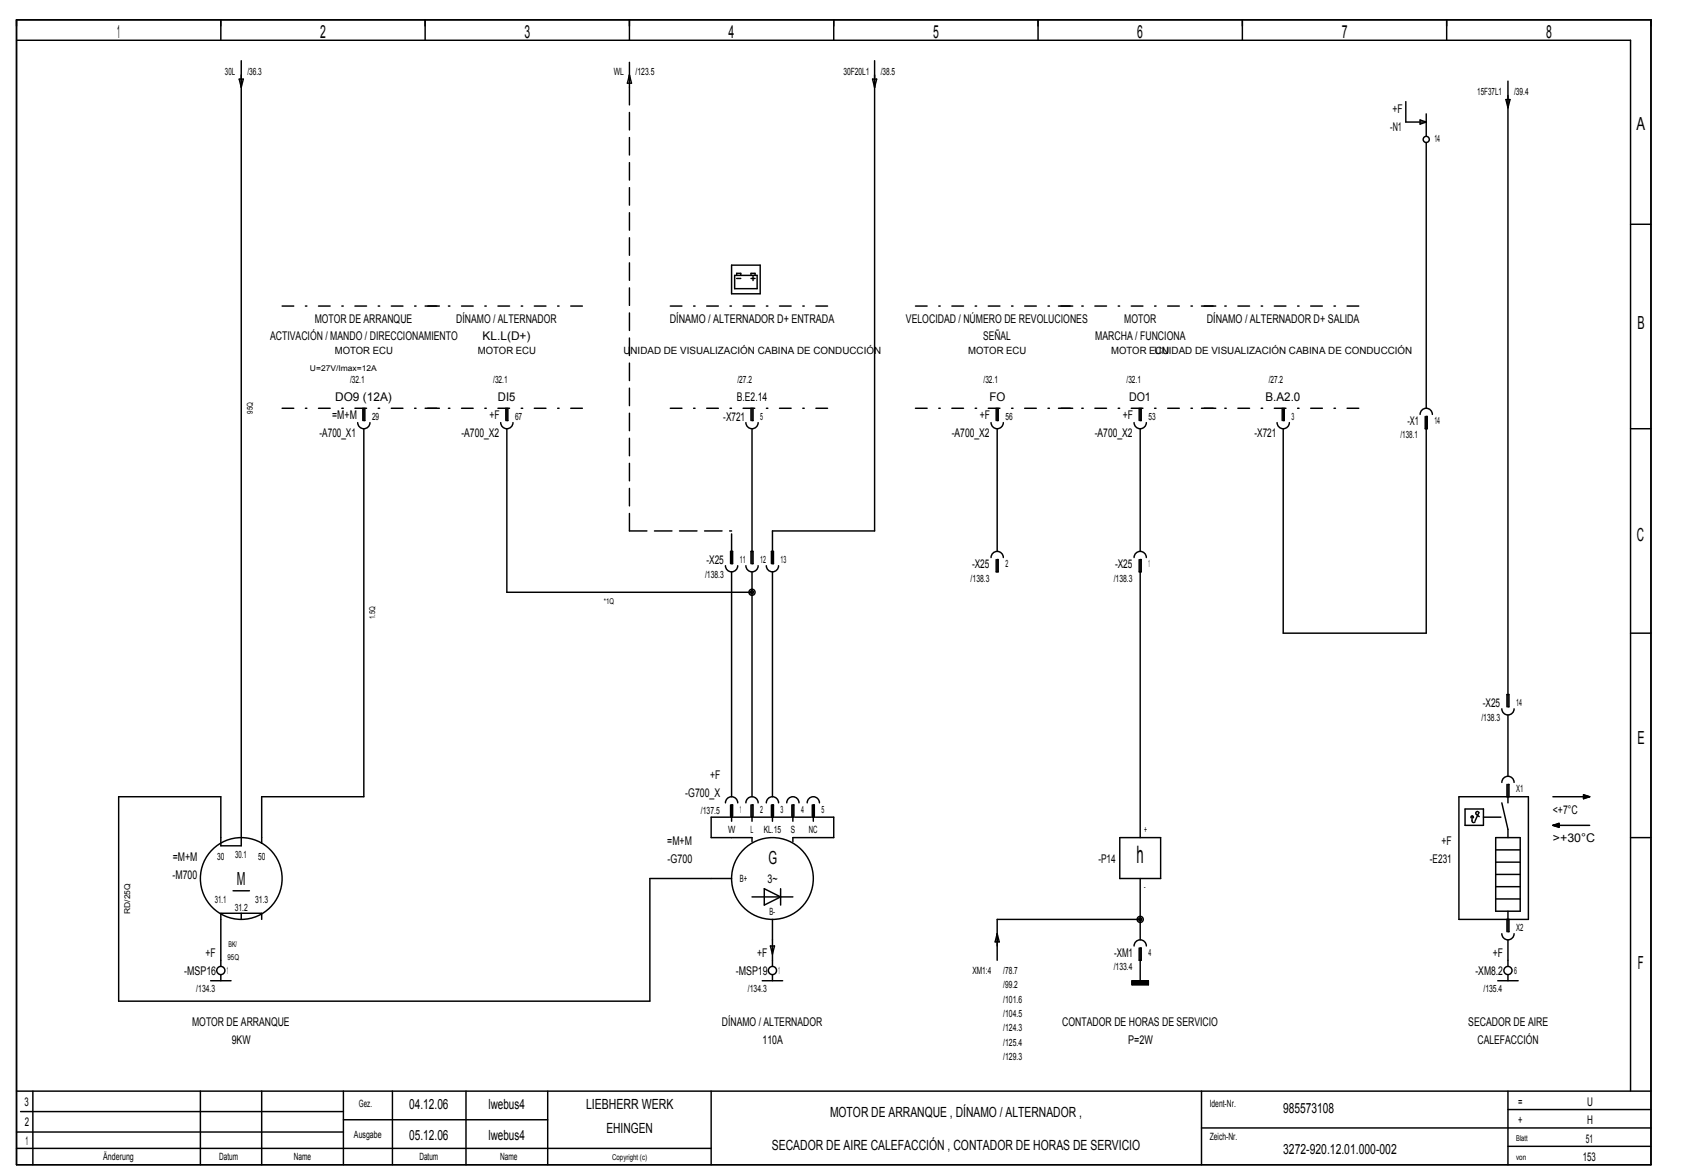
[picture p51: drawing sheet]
<svg xmlns="http://www.w3.org/2000/svg" width="408mm" height="284mm" viewBox="0 0 408 284" stroke-linecap="round" stroke-linejoin="round" font-family="sans-serif">
<defs><g id="words">
<text font-size="5.8" x="275.3" y="209">h</text>
<g font-size="4.4">
<text x="28.4" y="9.3">1</text>
<text x="77.5" y="9.3">2</text>
<text x="127.1" y="9.3">3</text>
<text x="176.5" y="9.3">4</text>
<text x="226.1" y="9.3">5</text>
<text x="275.5" y="9.3">6</text>
<text x="325.1" y="9.3">7</text>
<text x="374.6" y="9.3">8</text>
<text x="396.5" y="31.6">A</text>
<text x="396.7" y="79.6">B</text>
<text x="396.6" y="131.1">C</text>
<text x="396.7" y="180.1">E</text>
<text x="186.2" y="209.3">G</text>
<text x="57.4" y="214.2">M</text>
<text x="396.8" y="234.5">F</text>
</g>
<g font-size="3.4">
<text x="99.2" y="268.5">04.12.06</text>
<text x="118.4" y="268.5">lwebus4</text>
<text x="142" y="268.5">LIEBHERR WERK</text>
<text x="310.9" y="269.5">985573108</text>
<text x="99.2" y="275.9">05.12.06</text>
<text x="118.4" y="275.9">lwebus4</text>
<text x="146.9" y="274.4">EHINGEN</text>
<text x="201.1" y="270.4">MOTOR DE ARRANQUE , DÍNAMO / ALTERNADOR ,</text>
<text x="187" y="278.4">SECADOR DE AIRE CALEFACCIÓN , CONTADOR DE HORAS DE SERVICIO</text>
<text x="310.9" y="279.4">3272­920.12.01.000­002</text>
</g>
<g font-size="2.9">
<text x="337.4" y="27.3">+F</text>
<text x="336.8" y="31.6">­N1</text>
<text x="65.4" y="82.4">ACTIVACIÓN / MANDO / DIRECCIONAMIENTO</text>
<text x="76.3" y="78.2">MOTOR DE ARRANQUE</text>
<text x="110.6" y="78.2">DÍNAMO / ALTERNADOR</text>
<text x="116.9" y="82.4">KL.L(D+)</text>
<text x="162.3" y="78.2">DÍNAMO / ALTERNADOR D+ ENTRADA</text>
<text x="219.5" y="78.2">VELOCIDAD / NÚMERO DE REVOLUCIONES</text>
<text x="238.2" y="82.4">SEÑAL</text>
<text x="265.4" y="82.4">MARCHA / FUNCIONA</text>
<text x="272.4" y="78.2">MOTOR</text>
<text x="292.4" y="78.2">DÍNAMO / ALTERNADOR D+ SALIDA</text>
<text x="80.5" y="101.6">=M+M</text>
<text x="81.2" y="97">DO9 (12A)</text>
<text x="118.6" y="101.6">+F</text>
<text x="120.6" y="97">DI5</text>
<text x="175.2" y="101.9">­X721</text>
<text x="178.5" y="97">B.E2.14</text>
<text x="237.4" y="101.6">+F</text>
<text x="239.7" y="97">FO</text>
<text x="272.1" y="101.6">+F</text>
<text x="273.5" y="97">DO1</text>
<text x="306.6" y="97">B.A2.0</text>
<text x="77.4" y="105.9">­A700_X1</text>
<text x="111.8" y="105.9">­A700_X2</text>
<text x="230.6" y="105.9">­A700_X2</text>
<text x="265.2" y="105.9">­A700_X2</text>
<text x="303.9" y="105.9">­X721</text>
<text x="341" y="102.9">­X1</text>
<text x="171.1" y="136.6">­X25</text>
<text x="235.5" y="137.6">­X25</text>
<text x="270.1" y="137.6">­X25</text>
<text x="359.2" y="171.2">­X25</text>
<text x="172.1" y="188.7">+F</text>
<text x="166" y="193">­G700_X</text>
<text x="376.2" y="197">&lt;+7°C</text>
<text x="376.2" y="203.9">&gt;+30°C</text>
<text x="41.9" y="208.5">=M+M</text>
<text x="161.7" y="204.5">=M+M</text>
<text x="161.7" y="208.8">­G700</text>
<text x="266.1" y="208.8">­P14</text>
<text x="346.4" y="208.8">­E231</text>
<text x="349.3" y="204.5">+F</text>
<text x="41.8" y="212.8">­M700</text>
<text x="186" y="213.8">3~</text>
<text x="49.8" y="231.7">+F</text>
<text x="183.5" y="231.7">+F</text>
<text x="269.9" y="231.6">­XM1</text>
<text x="361.7" y="231.7">+F</text>
<text x="44.6" y="236.1">­MSP16</text>
<text x="178.3" y="236.1">­MSP19</text>
<text x="357.5" y="236.1">­XM8.2</text>
<text x="46.6" y="248.4">MOTOR DE ARRANQUE</text>
<text x="174.9" y="248.4">DÍNAMO / ALTERNADOR</text>
<text x="257.4" y="248.4">CONTADOR DE HORAS DE SERVICIO</text>
<text x="355.7" y="248.4">SECADOR DE AIRE</text>
<text x="56.1" y="252.7">9KW</text>
<text x="184.7" y="252.7">110A</text>
<text x="273.3" y="252.7">P=2W</text>
<text x="358" y="252.7">CALEFACCIÓN</text>
<text x="5.9" y="267.8">3</text>
<text x="367.8" y="267.8">=</text>
<text x="384.5" y="267.8">U</text>
<text x="6" y="272.7">2</text>
<text x="367.8" y="272.2">+</text>
<text x="384.5" y="272.2">H</text>
<text x="6.2" y="277.2">1</text>
<text x="383.5" y="281.1">153</text>
<text x="384.2" y="276.7">51</text>
</g>
<g font-size="2.4">
<text x="54.5" y="18.1">30L</text>
<text x="59.9" y="18.1">/36.3</text>
<text x="148.7" y="18.1">WL</text>
<text x="154" y="18.1">/123.5</text>
<text x="204.3" y="18.1">30F20L1</text>
<text x="213.4" y="18.1">/38.5</text>
<text x="357.9" y="23">15F37L1</text>
<text x="366.8" y="23">/39.4</text>
<text x="347.5" y="34.4">14</text>
<text x="81.1" y="85.8">MOTOR ECU</text>
<text x="115.7" y="85.8">MOTOR ECU</text>
<text x="151" y="85.8">UNIDAD DE VISUALIZACIÓN CABINA DE CONDUCCIÓN</text>
<text x="234.5" y="85.8">MOTOR ECU</text>
<text x="269.2" y="85.8">MOTOR ECU</text>
<text x="279.8" y="85.8">UNIDAD DE VISUALIZACIÓN CABINA DE CONDUCCIÓN</text>
<text x="84.8" y="92.8">/32.1</text>
<text x="119.5" y="92.8">/32.1</text>
<text x="178.7" y="92.8">/27.2</text>
<text x="238.3" y="92.8">/32.1</text>
<text x="272.9" y="92.8">/32.1</text>
<text x="307.4" y="92.8">/27.2</text>
<text x="90.1" y="101.7">29</text>
<text x="124.8" y="101.7">67</text>
<text x="184.2" y="101.7">5</text>
<text x="243.6" y="101.7">56</text>
<text x="278.2" y="101.7">53</text>
<text x="312.9" y="101.7">3</text>
<text x="339.3" y="106.2">/138.1</text>
<text x="347.5" y="102.7">14</text>
<text x="179.2" y="136.4">11</text>
<text x="184.2" y="136.4">12</text>
<text x="189.1" y="136.4">13</text>
<text x="243.6" y="137.3">2</text>
<text x="278.2" y="137.3">1</text>
<text x="170.8" y="139.8">/138.3</text>
<text x="235.2" y="140.8">/138.3</text>
<text x="269.8" y="140.8">/138.3</text>
<text x="367.3" y="171">14</text>
<text x="358.9" y="174.5">/138.3</text>
<text x="367.3" y="191.8">X1</text>
<text x="169.8" y="197.1">/137.5</text>
<text x="179.2" y="196.7">1</text>
<text x="184.2" y="196.7">2</text>
<text x="189.1" y="196.7">3</text>
<text x="194.1" y="196.7">4</text>
<text x="199" y="196.7">5</text>
<text x="176.4" y="201.7">W</text>
<text x="181.8" y="201.7">L</text>
<text x="185.1" y="201.7">KL.15</text>
<text x="191.6" y="201.7">S</text>
<text x="195.9" y="201.7">NC</text>
<text x="277.2" y="201.8">+</text>
<text x="52.6" y="208.1">30</text>
<text x="57" y="207.6">30.1</text>
<text x="62.5" y="208.1">50</text>
<text x="179.3" y="213.6">B+</text>
<text x="277.2" y="215.5">­</text>
<text x="52" y="218.5">31.1</text>
<text x="56.9" y="220.5">31.2</text>
<text x="61.8" y="218.5">31.3</text>
<text x="186.4" y="221.5">B-</text>
<text x="367.3" y="225.5">X2</text>
<text x="278.2" y="231.4">4</text>
<text x="55" y="235.9">1</text>
<text x="188.6" y="235.9">1</text>
<text x="235.6" y="235.9">XM1:4</text>
<text x="243.1" y="235.9">/78.7</text>
<text x="243.1" y="239.3">/99.2</text>
<text x="269.8" y="234.9">/133.4</text>
<text x="366.8" y="235.9">6</text>
<text x="47.6" y="240.2">/134.3</text>
<text x="181.2" y="240.2">/134.3</text>
<text x="243.1" y="242.8">/101.6</text>
<text x="359.4" y="240.2">/135.4</text>
<text x="243.1" y="246.2">/104.5</text>
<text x="243.1" y="249.7">/124.3</text>
<text x="243.1" y="253.2">/125.4</text>
<text x="243.1" y="256.6">/129.3</text>
<text x="87" y="268">Gez.</text>
<text x="293.1" y="268">Ident­Nr.</text>
<text x="85.8" y="275.5">Ausgabe</text>
<text x="293.1" y="275.9">Zeich­Nr.</text>
<text x="25" y="280.9">Änderung</text>
<text x="53.1" y="280.9">Datum</text>
<text x="71.2" y="280.9">Name</text>
<text x="101.6" y="280.9">Datum</text>
<text x="121.2" y="280.9">Name</text>
</g>
<g font-size="1.9">
<text x="75.1" y="89.7">U=27V/Imax=12A</text>
<text x="61.2" y="100.2" transform="rotate(-90 61.2 100.2)">95Q</text>
<text x="90.9" y="149.9" transform="rotate(-90 90.9 149.9)">1.5Q</text>
<text x="146.3" y="146.2">*1Q</text>
<text x="31.5" y="221.3" transform="rotate(-90 31.5 221.3)">RD/25Q</text>
<text x="55.1" y="232.4">95Q</text>
<text x="55.3" y="229.3">BK/</text>
<text x="148.3" y="280.8">Copyright (c)</text>
<text x="367.3" y="280.8">von</text>
<text x="367.3" y="276.4">Blatt</text>
</g>
</g></defs>
<g fill="none" stroke="#000" stroke-width=".35">
<path d="M4 4.8h396v277.2h-396zM4 9.7h391.1v254.5M53.5 4.8v4.9M58 19.2h.9l-.5 1.9zM58.4 14.7v190.1h-4.9v-11.9h-24.7v49.5h128.7v-29.7h19.7M103 4.8v4.9M152.5 4.8v4.9M152.5 18.2v2.9M152.5 18.2l.5 1.9h-1zM202 4.8v4.9M211.4 19.2h1l-.5 1.9zM211.9 14.7v113.8h-24.8v8h.3v-3h-.5v3"/>
<path d="M251.5 4.8v4.9M301 4.8v4.9M350.5 4.8v4.9M365.4 19.6v151.5h.2v-3h-.5v3M340.6 24.6v4.9h4.9M344.1 29.1l1.4 .4-1.4 .5zM345.5 27.6v5.4M345.5 34.5v64.3M364.9 24.1h.9l-.4 2zM395.1 54.3h4.9M177.2 64.2h7v6.9h-7zM178 66.7h5.4v3.2h-5.4z"/>
<path d="M178.5 66.7v-.5h1v.5M178.5 67.4h1M182 66.7v-.5h.9v.5M182 67.4h.9M182.4 66.9v1M87.9 98.8v3M88.1 98.8v3h.3v-3M122.6 98.8v3M122.8 98.8v3h.2v-3M182 98.8v3M182.2 98.8v3h.2v-3M241.4 98.8v3"/>
<path d="M241.6 98.8v3h.2v-3M276 98.8v3M276.3 98.8v3h.2v-3M310.7 98.8v3M310.9 98.8v3h.2v-3M86.7 102.3a1.49 1.49 0 0 0 1.5 1.5 1.49 1.49 0 0 0 1.4-1.5M88.1 103.8v89.1h-24.7v11.3M121.3 102.3a1.48 1.48 0 0 0 1.5 1.5 1.48 1.48 0 0 0 1.5-1.5M122.8 103.8v39.6h59.4M180.7 102.3a1.48 1.48 0 0 0 1.5 1.5 1.48 1.48 0 0 0 1.5-1.5M182.2 103.8v32.7h.2v-3h-.4v3M240.1 102.3a1.48 1.48 0 0 0 1.5 1.5 1.48 1.48 0 0 0 1.5-1.5"/>
<path d="M241.6 103.8v29.7M274.8 102.3a1.48 1.48 0 0 0 1.4 1.5 1.48 1.48 0 0 0 1.5-1.5M276.3 103.8v29.7M309.4 102.3a1.48 1.48 0 0 0 1.5 1.5 1.48 1.48 0 0 0 1.5-1.5M344.1 100.3a1.48 1.48 0 0 1 1.5-1.5 1.48 1.48 0 0 1 1.4 1.5M345.3 100.8v3h.5v-3h-.3v52.5h-34.6v-49.5M395.1 103.8h4.9M175.8 137a1.48 1.48 0 0 0 1.5 1.4 1.48 1.48 0 0 0 1.4-1.4M177.2 133.5v3h.3v-3h-.5v3M177.2 138.4v54.5M180.7 137a1.48 1.48 0 0 0 1.5 1.4 1.48 1.48 0 0 0 1.5-1.4M182.2 138.4v54.5"/>
<path d="M185.7 137a1.48 1.48 0 0 0 1.4 1.4 1.48 1.48 0 0 0 1.5-1.4M187.1 138.4v54.5M240.1 135a1.48 1.48 0 0 1 1.5-1.5 1.48 1.48 0 0 1 1.5 1.5M241.4 135.5v2.9h.4v-2.9h-.2v2.9M274.8 135a1.48 1.48 0 0 1 1.4-1.5 1.48 1.48 0 0 1 1.5 1.5M276 135.5v2.9h.5v-2.9h-.2v67.3M395.1 153.3h4.9M363.9 171.6a1.48 1.48 0 0 0 1.4 1.5 1.48 1.48 0 0 0 1.5-1.5M365.4 173.1v14.8M175.8 194.4a1.48 1.48 0 0 1 1.5-1.5 1.48 1.48 0 0 1 1.4 1.5M176.8 197.8h-4.5v5h9.9v1M177 194.9v2.9h.5v-2.9h-.3v3.9"/>
<path d="M177.7 197.8h4M180.7 194.4a1.48 1.48 0 0 1 1.5-1.5 1.48 1.48 0 0 1 1.5 1.5M182 194.9v2.9h.4v-2.9h-.2v3.9M182.7 197.8h4M185.7 194.4a1.48 1.48 0 0 1 1.4-1.5 1.48 1.48 0 0 1 1.5 1.5M186.9 194.9v2.9h.5v-2.9h-.3v3.9M187.6 197.8h4M190.6 194.4a1.48 1.48 0 0 1 1.5-1.5 1.48 1.48 0 0 1 1.5 1.5M191.9 194.9v2.9h.4v-2.9h-.2v3.9M192.6 197.8h4M195.6 194.4a1.49 1.49 0 0 1 1.5-1.5 1.49 1.49 0 0 1 1.4 1.5M196.8 194.9v2.9h.5v-2.9h-.3v3.9"/>
<path d="M197.5 197.8h4.5v5h-9.9v1M353.5 192.9h16.8v29.7h-16.8zM355 195.9h4.4v3.9h-4.4zM356.4 198a.3 .3 0 0 1 .3-.4 .3 .3 0 0 1 .2 .4M356.7 197.6l-.1 1.1a.4 .4 0 0 0 .3 .4 .4 .4 0 0 0 .5-.1M358.3 196.8l-.9 1.9M358.3 196.8a.4 .4 0 0 0-.6-.2 .4 .4 0 0 0 0 .6l.7 .5M363.9 189.4a1.48 1.48 0 0 1 1.4-1.5 1.48 1.48 0 0 1 1.5 1.5M363.9 194.4l1.5 6.4v2M365.1 189.9v3M365.6 192.9v-3h-.2v4.5M376.2 199.8h9"/>
<path d="M376.2 192.9h9M376.2 199.8l1.5-.5v1zM377.7 199.7l-.4 .1 .4 .1M377.7 199.6l-.9 .2 .9 .2M377.7 199.5l-1.2 .3 1.2 .3M377.7 199.4l-1.4 .4 1.4 .4M383.7 192.4l1.5 .5-1.5 .5zM383.7 192.8l.4 .1-.4 .1M383.7 192.7l.9 .2-.9 .2M383.7 192.6l1.2 .3-1.2 .3M383.7 192.5l1.4 .4-1.4 .4M56.5 215.7h3.9"/>
<path d="M182.2 217.2h9.9M185.2 215.2l3.9 2-3.9 1.9zM189.1 215.2v3.9M271.3 202.8h9.9v9.9h-9.9zM276.3 212.7v14.8M362.4 202.8h5.9v17.8h-5.9zM362.4 217.6h5.9M362.4 214.7h5.9M362.4 211.7h5.9M362.4 208.7h5.9M362.4 205.8h5.9M395.1 202.8h4.9"/>
<path d="M51 237.4h5M53.5 236v1.4M58.4 221.1v1.5M63.4 222.6v-1.5h-9.9v12.9M184.7 237.4h4.9M186.7 229h.9l-.5 2zM187.1 222.6v11.4M187.1 236v1.4M241.6 226.1l.5 1.9h-1zM274.3 237.4h3.9v1h-3.9zM274.3 238.3h3.9M274.3 238.2h3.9"/>
<path d="M274.3 238.1h3.9M274.3 238h3.9M274.3 237.9h3.9M274.3 237.8h3.9M274.3 237.7h3.9M274.3 237.6h3.9M274.3 237.5h3.9M274.8 229a1.48 1.48 0 0 1 1.4-1.5 1.48 1.48 0 0 1 1.5 1.5M276 229.5v3h.5v-3h-.2v7.9M276.3 222.6h-34.7v9.9M362.9 237.4h4.9M363.9 226.1a1.48 1.48 0 0 0 1.4 1.4 1.48 1.48 0 0 0 1.5-1.4"/>
<path d="M365.1 222.6v3M365.4 220.6v5h.2v-3M365.4 227.5v6.5M365.4 236v1.4M4 278h168.3M4 274.1h79.2M4 264.2h396M5 269.1h78.2M8 264.2v17.8M48.5 264.2v17.8M63.4 264.2v17.8M83.2 264.2v17.8"/>
<path d="M83.2 271.1h49.5M95.1 264.2v17.8M112.9 264.2v17.8M132.7 264.2v17.8M172.3 264.2v17.8M291.1 264.2v17.8M291.1 273.1h108.9M365.4 264.2v17.8M365.4 277.5h34.6M365.4 268.6h34.6"/>
<circle cx="345.5" cy="33.8" r=".74"/>
<circle cx="182.2" cy="143.4" r=".74"/>
<circle cx="182.2" cy="143.4" r=".37"/>
<circle cx="58.4" cy="212.7" r="9.9"/>
<circle cx="187.1" cy="212.7" r="9.9"/>
<circle cx="53.5" cy="235" r=".99"/>
<circle cx="187.1" cy="235" r=".99"/>
<circle cx="276.2" cy="222.6" r=".74"/>
<circle cx="276.2" cy="222.6" r=".37"/>
<circle cx="365.3" cy="235" r=".99"/>
</g>
<path d="M152.5 128.5v-113.8M152.5 128.5h24.7M177.2 133.5v-5M359.4 197.8h5" fill="none" stroke="#000" stroke-width=".35" stroke-dasharray="4.2 1.8"/>
<path d="M68.3 74.1h39.6M103 74.1h39.6M162.4 74.1h39.6M221.8 74.1h39.6M256.5 74.1h39.6M291.1 74.1h39.6M68.3 98.8h39.6M103 98.8h39.6M162.4 98.8h39.6M221.8 98.8h39.6M256.5 98.8h39.6M291.1 98.8h39.6" fill="none" stroke="#000" stroke-width=".35" stroke-dasharray="2.8 2.8 .4 2.8"/>
<use href="#words"/>
</svg>
